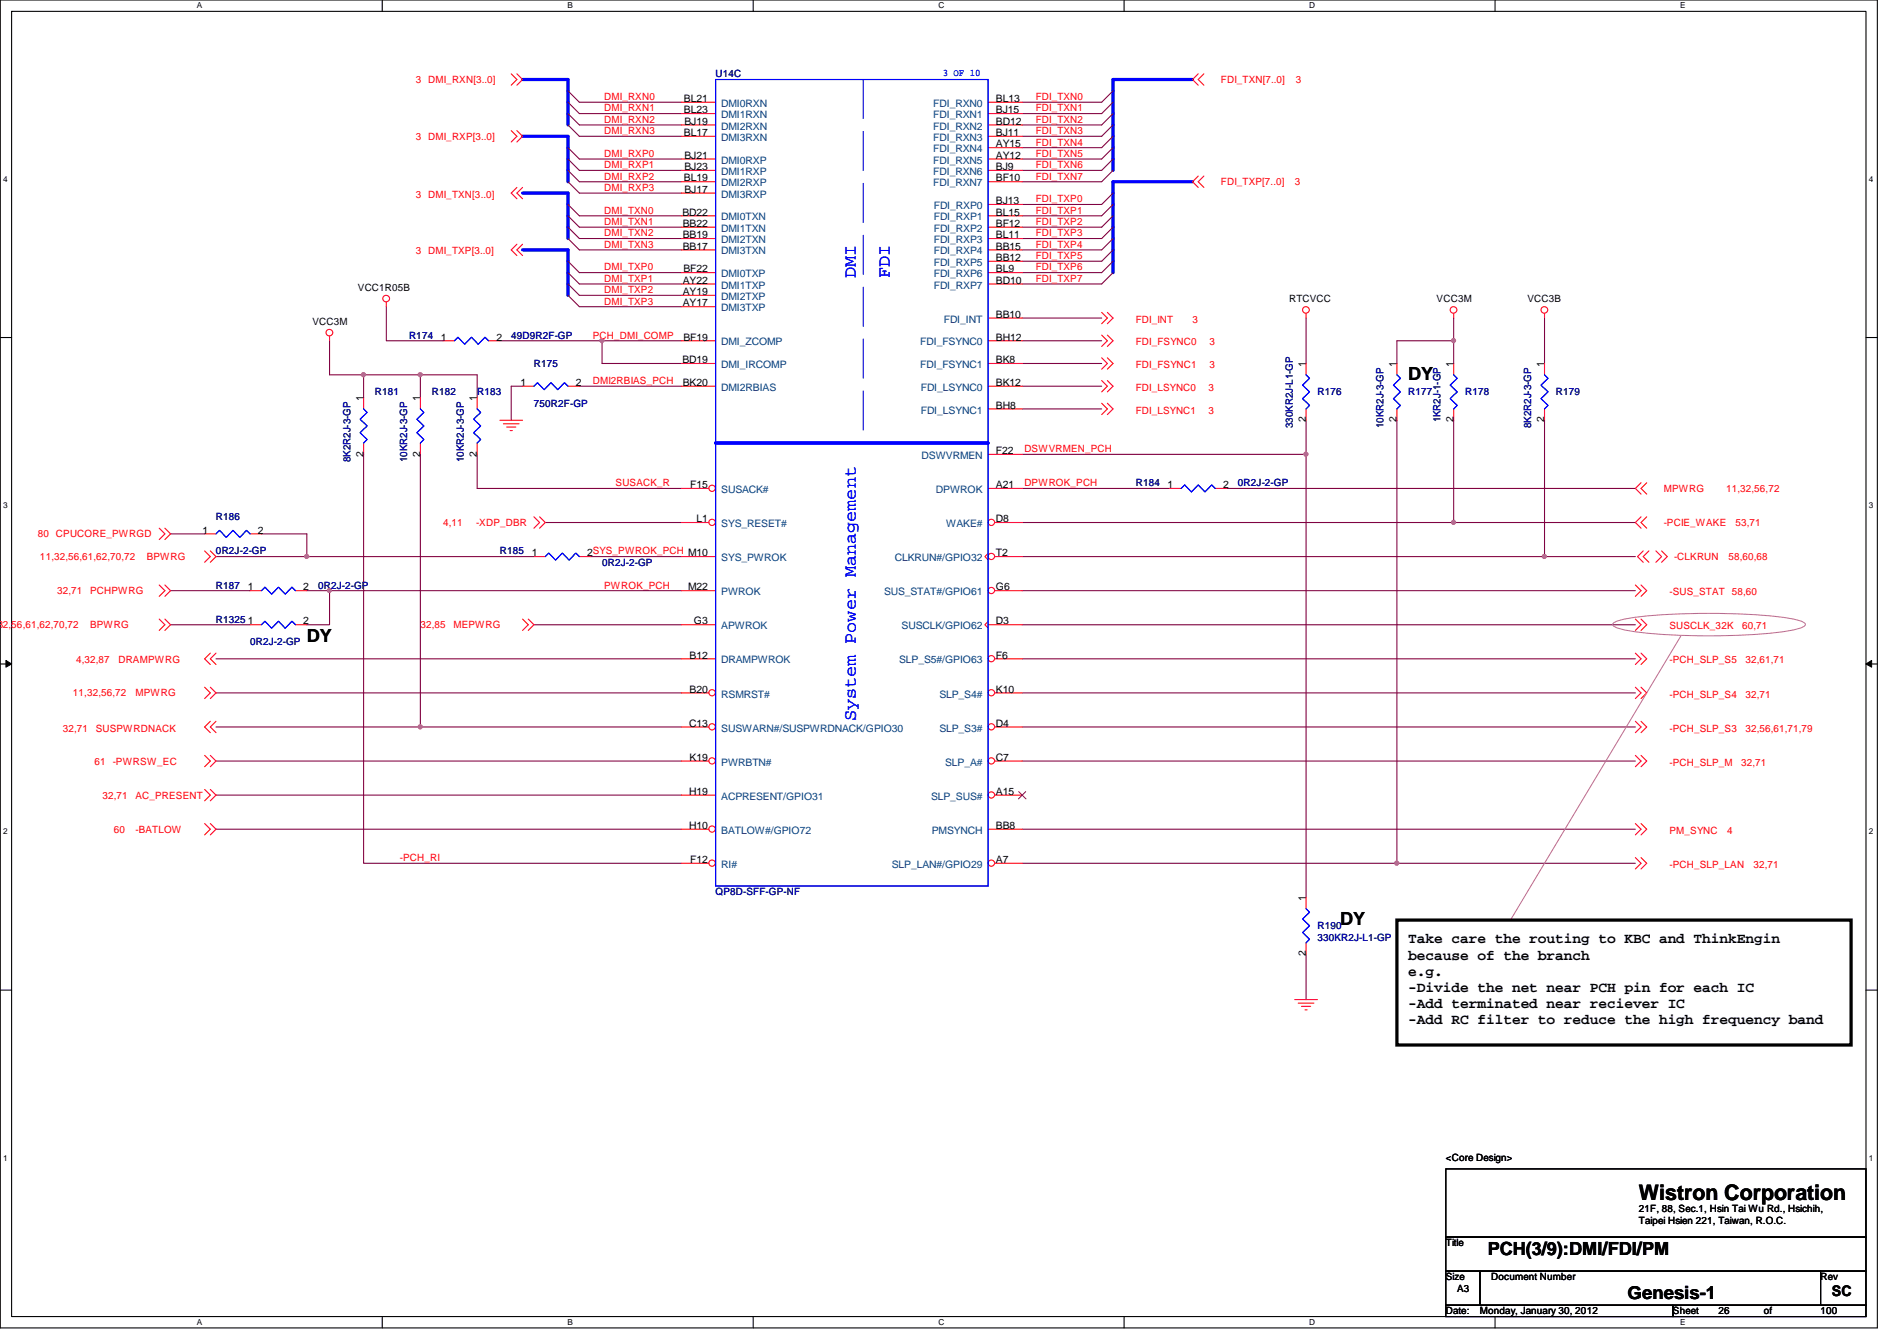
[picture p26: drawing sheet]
<svg xmlns="http://www.w3.org/2000/svg" width="297mm" height="210mm" viewBox="0 0 297 210" stroke-linecap="round" stroke-linejoin="round" font-family="sans-serif">
<defs><g id="words">
<text font-size="3.3" x="256.6" y="187.9">Wistron Corporation</text>
<g font-size="2.8" fill="#00f">
<text x="134" y="43.6" transform="rotate(-90 134 43.6)">DMI</text>
<text x="139.4" y="43.6" transform="rotate(-90 139.4 43.6)">FDI</text>
<text x="134" y="112.9" transform="rotate(-90 134 112.9)">System Power Management</text>
</g>
<g font-size="2.8">
<text x="220.5" y="59.5">DY</text>
<text x="48" y="100.4">DY</text>
<text x="209.8" y="144.9">DY</text>
<text x="233" y="196.4">PCH(3/9):DMI/FDI/PM</text>
<text x="254.8" y="203.4">Genesis-1</text>
</g>
<g font-size="2.3">
<text x="220.5" y="147.7">Take care the routing to KBC and ThinkEngin</text>
<text x="220.5" y="150.2">because of the branch</text>
<text x="220.5" y="152.7">e.g.</text>
<text x="220.5" y="155.3">-Divide the net near PCH pin for each IC</text>
<text x="220.5" y="157.8">-Add terminated near reciever IC</text>
<text x="220.5" y="160.4">-Add RC filter to reduce the high frequency band</text>
<text x="286.8" y="202.9">SC</text>
</g>
<text font-size="1.6" fill="#00f" x="147.6" y="11.9">3 OF 10</text>
<g font-size="1.6" fill="#f00">
<text x="65.1" y="13">3 DMI_RXN[3..0]</text>
<text x="94.6" y="15.7">DMI_RXN0</text>
<text x="94.6" y="17.4">DMI_RXN1</text>
<text x="162.2" y="15.7">FDI_TXN0</text>
<text x="162.2" y="17.4">FDI_TXN1</text>
<text x="191.2" y="13">FDI_TXN[7..0]</text>
<text x="202.9" y="13">3</text>
<text x="65.1" y="21.9">3 DMI_RXP[3..0]</text>
<text x="94.6" y="19.2">DMI_RXN2</text>
<text x="94.6" y="21">DMI_RXN3</text>
<text x="162.2" y="19.2">FDI_TXN2</text>
<text x="162.2" y="21">FDI_TXN3</text>
<text x="162.2" y="22.8">FDI_TXN4</text>
<text x="94.6" y="24.6">DMI_RXP0</text>
<text x="94.6" y="26.3">DMI_RXP1</text>
<text x="94.6" y="28.1">DMI_RXP2</text>
<text x="94.6" y="29.9">DMI_RXP3</text>
<text x="162.2" y="24.6">FDI_TXN5</text>
<text x="162.2" y="26.3">FDI_TXN6</text>
<text x="162.2" y="28.1">FDI_TXN7</text>
<text x="191.2" y="29">FDI_TXP[7..0]</text>
<text x="202.7" y="29">3</text>
<text x="65.1" y="30.9">3 DMI_TXN[3..0]</text>
<text x="94.6" y="33.4">DMI_TXN0</text>
<text x="94.6" y="35.2">DMI_TXN1</text>
<text x="162.2" y="31.7">FDI_TXP0</text>
<text x="162.2" y="33.4">FDI_TXP1</text>
<text x="162.2" y="35.2">FDI_TXP2</text>
<text x="65.1" y="39.8">3 DMI_TXP[3..0]</text>
<text x="94.6" y="37">DMI_TXN2</text>
<text x="94.6" y="38.8">DMI_TXN3</text>
<text x="162.2" y="37">FDI_TXP3</text>
<text x="162.2" y="38.8">FDI_TXP4</text>
<text x="162.2" y="40.6">FDI_TXP5</text>
<text x="94.6" y="42.3">DMI_TXP0</text>
<text x="94.6" y="44.1">DMI_TXP1</text>
<text x="94.6" y="45.9">DMI_TXP2</text>
<text x="94.6" y="47.7">DMI_TXP3</text>
<text x="162.2" y="42.3">FDI_TXP6</text>
<text x="162.2" y="44.1">FDI_TXP7</text>
<text x="92.8" y="53">PCH_DMI_COMP</text>
<text x="177.8" y="50.5">FDI_INT</text>
<text x="186.7" y="50.5">3</text>
<text x="177.8" y="54.1">FDI_FSYNC0</text>
<text x="177.8" y="57.6">FDI_FSYNC1</text>
<text x="189.4" y="54.1">3</text>
<text x="189.4" y="57.6">3</text>
<text x="92.8" y="60.1">DMI2RBIAS_PCH</text>
<text x="177.8" y="61.2">FDI_LSYNC0</text>
<text x="177.8" y="64.7">FDI_LSYNC1</text>
<text x="189.2" y="61.2">3</text>
<text x="189.2" y="64.7">3</text>
<text x="160.4" y="70.8">DSWVRMEN_PCH</text>
<text x="96.4" y="76.1">SUSACK_R</text>
<text x="160.4" y="76.1">DPWROK_PCH</text>
<text x="260.5" y="77">MPWRG</text>
<text x="270.3" y="77">11,32,56,72</text>
<text x="69.4" y="82.3">4,11</text>
<text x="74.5" y="82.3">-XDP_DBR</text>
<text x="260.5" y="82.3">-PCIE_WAKE</text>
<text x="271.7" y="82.3">53,71</text>
<text x="5.9" y="84.1">80 CPUCORE_PWRGD</text>
<text x="6.3" y="87.7">11,32,56,61,62,70,72</text>
<text x="23" y="87.7">BPWRG</text>
<text x="262.1" y="87.7">-CLKRUN</text>
<text x="270.6" y="87.7">58,60,68</text>
<text x="8.9" y="93">32,71</text>
<text x="14.1" y="93">PCHPWRG</text>
<text x="94.6" y="92.1">PWROK_PCH</text>
<text x="261.4" y="93.2">-SUS_STAT 58,60</text>
<text x="-.9" y="98.3">,32,56,61,62,70,72</text>
<text x="14.1" y="98.3">BPWRG</text>
<text x="65.8" y="98.3">32,85</text>
<text x="71" y="98.3">MEPWRG</text>
<text x="261.4" y="98.5">SUSCLK_32K</text>
<text x="272.8" y="98.5">60,71</text>
<text x="11.9" y="103.8">4,32,87</text>
<text x="18.5" y="103.8">DRAMPWRG</text>
<text x="261.4" y="103.8">-PCH_SLP_S5</text>
<text x="273.3" y="103.8">32,61,71</text>
<text x="11.4" y="109">11,32,56,72</text>
<text x="21.2" y="109">MPWRG</text>
<text x="261.4" y="109.2">-PCH_SLP_S4</text>
<text x="273.3" y="109.2">32,71</text>
<text x="9.8" y="114.5">32,71</text>
<text x="14.8" y="119.7">61 -PWRSW_EC</text>
<text x="15" y="114.5">SUSPWRDNACK</text>
<text x="261.4" y="114.5">-PCH_SLP_S3</text>
<text x="261.4" y="119.8">-PCH_SLP_M</text>
<text x="272.6" y="119.8">32,71</text>
<text x="273.3" y="114.5">32,56,61,71,79</text>
<text x="16" y="125">32,71</text>
<text x="21.2" y="125">AC_PRESENT</text>
<text x="17.8" y="130.3">60</text>
<text x="21.2" y="130.3">-BATLOW</text>
<text x="261.4" y="130.5">PM_SYNC</text>
<text x="270.5" y="130.5">4</text>
<text x="62.6" y="134.8">-PCH_RI</text>
<text x="261.4" y="135.8">-PCH_SLP_LAN</text>
<text x="274.6" y="135.8">32,71</text>
</g>
<g font-size="1.6">
<text x="107.1" y="16">BL21</text>
<text x="107.1" y="17.7">BL23</text>
<text x="156" y="16">BL13</text>
<text x="156" y="17.7">BJ15</text>
<text x="107.1" y="21.3">BL17</text>
<text x="107.2" y="19.5">BJ19</text>
<text x="156" y="19.5">BD12</text>
<text x="156" y="21.3">BJ11</text>
<text x="156" y="23.1">AY15</text>
<text x="107.1" y="28.4">BL19</text>
<text x="107.2" y="24.8">BJ21</text>
<text x="107.2" y="26.6">BJ23</text>
<text x="156" y="24.8">AY12</text>
<text x="156" y="26.6">BJ9</text>
<text x="156" y="28.4">BF10</text>
<text x="106.8" y="33.7">BD22</text>
<text x="106.9" y="35.5">BB22</text>
<text x="107.2" y="30.2">BJ17</text>
<text x="156" y="32">BJ13</text>
<text x="156" y="33.7">BL15</text>
<text x="156" y="35.5">BF12</text>
<text x="106.9" y="37.3">BB19</text>
<text x="106.9" y="39.1">BB17</text>
<text x="156" y="37.3">BL11</text>
<text x="156" y="39.1">BB15</text>
<text x="156" y="40.9">BB12</text>
<text x="56" y="45.6">VCC1R05B</text>
<text x="106.9" y="44.4">AY22</text>
<text x="106.9" y="46.2">AY19</text>
<text x="106.9" y="48">AY17</text>
<text x="107" y="42.6">BF22</text>
<text x="156" y="42.6">BL9</text>
<text x="156" y="44.4">BD10</text>
<text x="201.8" y="47.3">RTCVCC</text>
<text x="225" y="47.3">VCC3M</text>
<text x="239.2" y="47.3">VCC3B</text>
<text x="48.9" y="50.9">VCC3M</text>
<text x="69" y="53.3">1</text>
<text x="77.7" y="53.3">2</text>
<text x="107" y="53.3">BF19</text>
<text x="156" y="49.7">BB10</text>
<text x="156" y="53.3">BH12</text>
<text x="106.8" y="56.9">BD19</text>
<text x="156" y="56.9">BK8</text>
<text x="204.5" y="57.4" transform="rotate(-90 204.5 57.4)">1</text>
<text x="218.7" y="57.4" transform="rotate(-90 218.7 57.4)">1</text>
<text x="227.6" y="57.4" transform="rotate(-90 227.6 57.4)">1</text>
<text x="241.8" y="57.4" transform="rotate(-90 241.8 57.4)">1</text>
<text x="56.9" y="62.8" transform="rotate(-90 56.9 62.8)">1</text>
<text x="65.8" y="62.8" transform="rotate(-90 65.8 62.8)">1</text>
<text x="74.7" y="62.8" transform="rotate(-90 74.7 62.8)">1</text>
<text x="81.5" y="60.4">1</text>
<text x="90.2" y="60.4">2</text>
<text x="106.9" y="60.4">BK20</text>
<text x="156" y="60.4">BK12</text>
<text x="156" y="64">BH8</text>
<text x="56.9" y="71.5" transform="rotate(-90 56.9 71.5)">2</text>
<text x="65.8" y="71.5" transform="rotate(-90 65.8 71.5)">2</text>
<text x="74.7" y="71.5" transform="rotate(-90 74.7 71.5)">2</text>
<text x="156" y="71.1">F22</text>
<text x="204.5" y="66.1" transform="rotate(-90 204.5 66.1)">2</text>
<text x="218.7" y="66.1" transform="rotate(-90 218.7 66.1)">2</text>
<text x="227.6" y="66.1" transform="rotate(-90 227.6 66.1)">2</text>
<text x="241.8" y="66.1" transform="rotate(-90 241.8 66.1)">2</text>
<text x="108.1" y="76.4">F15</text>
<text x="156" y="76.4">A21</text>
<text x="182.8" y="76.4">1</text>
<text x="191.5" y="76.4">2</text>
<text x="31.7" y="83.5">1</text>
<text x="40.4" y="83.5">2</text>
<text x="109" y="81.7">L1</text>
<text x="156" y="81.7">D8</text>
<text x="83.3" y="87.1">1</text>
<text x="91.9" y="87.1">2SYS_PWROK_PCH M10</text>
<text x="156" y="87.1">T2</text>
<text x="38.8" y="92.4">1</text>
<text x="47.5" y="92.4">2</text>
<text x="107.7" y="92.4">M22</text>
<text x="156" y="92.4">G6</text>
<text x="38.8" y="97.7">1</text>
<text x="47.5" y="97.7">2</text>
<text x="108.7" y="97.7">G3</text>
<text x="156" y="97.7">D3</text>
<text x="108" y="103.1">B12</text>
<text x="156" y="103.1">F6</text>
<text x="107.9" y="113.7">C13</text>
<text x="108" y="108.4">B20</text>
<text x="156" y="113.7">D4</text>
<text x="156" y="108.4">K10</text>
<text x="108" y="119.1">K19</text>
<text x="156" y="119.1">C7</text>
<text x="107.9" y="124.4">H19</text>
<text x="156" y="124.4">A15</text>
<text x="107.9" y="129.8">H10</text>
<text x="156" y="129.8">BB8</text>
<text x="108.1" y="135.1">F12</text>
<text x="156" y="135.1">A7</text>
<text x="204.5" y="141" transform="rotate(-90 204.5 141)">1</text>
<text x="204.5" y="149.7" transform="rotate(-90 204.5 149.7)">2</text>
<text x="226.4" y="181.7">&lt;Core Design&gt;</text>
<text x="256.6" y="189.7">21F, 88, Sec.1, Hsin Tai Wu Rd., Hsichih,</text>
<text x="256.6" y="191.6">Taipei Hsien 221, Taiwan, R.O.C.</text>
<text x="226.4" y="195.1">Title</text>
<text x="226.4" y="200.4">Size</text>
<text x="228.2" y="202.2">A3</text>
<text x="233.5" y="200.4">Document Number</text>
<text x="285.1" y="200.4">Rev</text>
<text x="226.4" y="205.7">Date:</text>
<text x="231.7" y="205.7">Monday, January 30, 2012</text>
<text x="262" y="205.7">Sheet</text>
<text x="269.1" y="205.7">26</text>
<text x="276.2" y="205.7">of</text>
<text x="285.1" y="205.7">100</text>
</g>
<g font-size="1.6" fill="#000080">
<text x="112.1" y="12.1">U14C</text>
<text x="64" y="53">R174</text>
<text x="80" y="53">49D9R2F-GP</text>
<text x="83.6" y="57.4">R175</text>
<text x="58.7" y="61.9">R181</text>
<text x="67.6" y="61.9">R182</text>
<text x="74.7" y="61.9">R183</text>
<text x="83.6" y="63.7">750R2F-GP</text>
<text x="206.3" y="61.9">R176</text>
<text x="220.5" y="61.9">R177</text>
<text x="229.4" y="61.9">R178</text>
<text x="243.6" y="61.9">R179</text>
<text x="202.4" y="67" transform="rotate(-90 202.4 67)">330KR2J-L1-GP</text>
<text x="216.7" y="67" transform="rotate(-90 216.7 67)">10KR2J-3-GP</text>
<text x="225.5" y="66.1" transform="rotate(-90 225.5 66.1)">1KR2J-1-GP</text>
<text x="239.8" y="67" transform="rotate(-90 239.8 67)">8K2R2J-3-GP</text>
<text x="54.9" y="72.3" transform="rotate(-90 54.9 72.3)">8K2R2J-3-GP</text>
<text x="63.8" y="72.3" transform="rotate(-90 63.8 72.3)">10KR2J-3-GP</text>
<text x="72.6" y="72.3" transform="rotate(-90 72.6 72.3)">10KR2J-3-GP</text>
<text x="177.8" y="76.1">R184</text>
<text x="193.8" y="76.1">0R2J-2-GP</text>
<text x="33.8" y="81.4">R186</text>
<text x="33.8" y="86.8">0R2J-2-GP</text>
<text x="78.3" y="86.8">R185</text>
<text x="94.3" y="88.6">0R2J-2-GP</text>
<text x="33.8" y="92.1">R187</text>
<text x="49.8" y="92.1">0R2J-2-GP</text>
<text x="33.8" y="97.5">R1325</text>
<text x="39.2" y="101">0R2J-2-GP</text>
<text x="112.1" y="140.1">QP8D-SFF-GP-NF</text>
<text x="206.3" y="145.5">R190</text>
<text x="206.3" y="147.2">330KR2J-L1-GP</text>
</g>
<g font-size="1.6" fill="#004080">
<text x="112.9" y="16.7">DMI0RXN</text>
<text x="146.1" y="16.7">FDI_RXN0</text>
<text x="112.9" y="18.5">DMI1RXN</text>
<text x="112.9" y="20.3">DMI2RXN</text>
<text x="112.9" y="22.1">DMI3RXN</text>
<text x="146.1" y="18.5">FDI_RXN1</text>
<text x="146.1" y="20.3">FDI_RXN2</text>
<text x="146.1" y="22.1">FDI_RXN3</text>
<text x="146.1" y="23.8">FDI_RXN4</text>
<text x="112.9" y="25.6">DMI0RXP</text>
<text x="112.9" y="27.4">DMI1RXP</text>
<text x="112.9" y="29.2">DMI2RXP</text>
<text x="146.1" y="25.6">FDI_RXN5</text>
<text x="146.1" y="27.4">FDI_RXN6</text>
<text x="146.1" y="29.2">FDI_RXN7</text>
<text x="112.9" y="30.9">DMI3RXP</text>
<text x="112.9" y="34.5">DMI0TXN</text>
<text x="146.2" y="32.7">FDI_RXP0</text>
<text x="146.2" y="34.5">FDI_RXP1</text>
<text x="112.9" y="36.3">DMI1TXN</text>
<text x="112.9" y="38.1">DMI2TXN</text>
<text x="112.9" y="39.8">DMI3TXN</text>
<text x="146.2" y="36.3">FDI_RXP2</text>
<text x="146.2" y="38.1">FDI_RXP3</text>
<text x="146.2" y="39.8">FDI_RXP4</text>
<text x="146.2" y="41.6">FDI_RXP5</text>
<text x="112.9" y="43.4">DMI0TXP</text>
<text x="112.9" y="45.2">DMI1TXP</text>
<text x="112.9" y="46.9">DMI2TXP</text>
<text x="146.2" y="43.4">FDI_RXP6</text>
<text x="146.2" y="45.2">FDI_RXP7</text>
<text x="112.9" y="48.7">DMI3TXP</text>
<text x="147.8" y="50.5">FDI_INT</text>
<text x="112.9" y="54.1">DMI_ZCOMP</text>
<text x="112.9" y="57.6">DMI_IRCOMP</text>
<text x="144.1" y="54.1">FDI_FSYNC0</text>
<text x="144.1" y="57.6">FDI_FSYNC1</text>
<text x="112.9" y="61.2">DMI2RBIAS</text>
<text x="144.2" y="61.2">FDI_LSYNC0</text>
<text x="144.2" y="64.7">FDI_LSYNC1</text>
<text x="144.3" y="71.8">DSWVRMEN</text>
<text x="112.9" y="77.2">SUSACK#</text>
<text x="146.6" y="77.2">DPWROK</text>
<text x="112.9" y="82.5">SYS_RESET#</text>
<text x="148.2" y="82.5">WAKE#</text>
<text x="112.9" y="87.8">SYS_PWROK</text>
<text x="140.1" y="87.8">CLKRUN#/GPIO32</text>
<text x="112.9" y="93.2">PWROK</text>
<text x="138.4" y="93.2">SUS_STAT#/GPIO61</text>
<text x="112.9" y="98.5">APWROK</text>
<text x="141.2" y="98.5">SUSCLK/GPIO62</text>
<text x="112.9" y="103.8">DRAMPWROK</text>
<text x="140.8" y="103.8">SLP_S5#/GPIO63</text>
<text x="112.9" y="109.2">RSMRST#</text>
<text x="147.1" y="109.2">SLP_S4#</text>
<text x="112.9" y="119.8">PWRBTN#</text>
<text x="112.9" y="114.5">SUSWARN#/SUSPWRDNACK/GPIO30</text>
<text x="147.1" y="114.5">SLP_S3#</text>
<text x="148" y="119.8">SLP_A#</text>
<text x="112.9" y="125.2">ACPRESENT/GPIO31</text>
<text x="145.8" y="125.2">SLP_SUS#</text>
<text x="112.9" y="130.5">BATLOW#/GPIO72</text>
<text x="145.9" y="130.5">PMSYNCH</text>
<text x="112.9" y="135.8">RI#</text>
<text x="139.7" y="135.8">SLP_LAN#/GPIO29</text>
</g>
<g font-size="1.3">
<text x="30.8" y="1.3">A</text>
<text x="88.9" y="1.3">B</text>
<text x="146.9" y="1.3">C</text>
<text x="205" y="1.3">D</text>
<text x="263.1" y="1.3">E</text>
<text x=".5" y="28.4">4</text>
<text x="292.6" y="28.4">4</text>
<text x=".5" y="79.5">3</text>
<text x="292.6" y="79.5">3</text>
<text x=".5" y="130.6">2</text>
<text x="292.6" y="130.6">2</text>
<text x=".5" y="181.7">1</text>
<text x="292.6" y="181.7">1</text>
<text x="30.8" y="207.4">A</text>
<text x="88.9" y="207.4">B</text>
<text x="146.9" y="207.4">C</text>
<text x="205" y="207.4">D</text>
<text x="263.1" y="207.4">E</text>
</g>
</g></defs>
<path d="M0 0h294v207.9h-294zM1.8 1.8h290.4v204.3h-290.4z" fill="none" stroke="#000" stroke-width=".17"/>
<g fill="#fff">
<path d="M30.8 .2h.8v1.4h-.8z"/>
<path d="M30.8 206.2h.8v1.4h-.8z"/>
</g>
<path d="M59.9 0v1.8M59.9 206.1v1.8" fill="none" stroke="#000" stroke-width=".17"/>
<g fill="#fff">
<path d="M88.9 .2h.8v1.4h-.8z"/>
<path d="M88.9 206.2h.8v1.4h-.8z"/>
</g>
<path d="M117.9 0v1.8M117.9 206.1v1.8" fill="none" stroke="#000" stroke-width=".17"/>
<g fill="#fff">
<path d="M146.9 .2h.9v1.4h-.9z"/>
<path d="M146.9 206.2h.9v1.4h-.9z"/>
</g>
<path d="M176 0v1.8M176 206.1v1.8" fill="none" stroke="#000" stroke-width=".17"/>
<g fill="#fff">
<path d="M205 .2h.9v1.4h-.9z"/>
<path d="M205 206.2h.9v1.4h-.9z"/>
</g>
<path d="M234.1 0v1.8M234.1 206.1v1.8" fill="none" stroke="#000" stroke-width=".17"/>
<g fill="#fff">
<path d="M263.1 .2h.8v1.4h-.8z"/>
<path d="M263.1 206.2h.8v1.4h-.8z"/>
<path d="M.5 27.3h.7v1.4h-.7z"/>
<path d="M292.6 27.3h.7v1.4h-.7z"/>
<path d="M.5 78.4h.7v1.4h-.7z"/>
<path d="M292.6 78.4h.7v1.4h-.7z"/>
</g>
<path d="M0 52.8h1.8M292.2 52.8h1.8" fill="none" stroke="#000" stroke-width=".17"/>
<g fill="#fff">
<path d="M.5 129.5h.7v1.4h-.7z"/>
<path d="M292.6 129.5h.7v1.4h-.7z"/>
</g>
<path d="M0 103.9h1.8M292.2 103.9h1.8" fill="none" stroke="#000" stroke-width=".17"/>
<path d="M.9 103.4l.9 .5-.9 .5zM292.2 103.9l.9-.5v1z" fill="#000"/>
<path d="M.9 103.4l.9 .5-.9 .5zM292.2 103.9l.9-.5v1z" fill="none" stroke="#000" stroke-width=".16"/>
<g fill="#fff">
<path d="M.5 180.5h.7v1.4h-.7z"/>
<path d="M292.6 180.5h.7v1.4h-.7z"/>
</g>
<path d="M0 155h1.8M292.2 155h1.8" fill="none" stroke="#000" stroke-width=".17"/>
<g fill="none" stroke="#800040" stroke-width=".17">
<path d="M90.7 16h16M90.7 17.8h16M90.7 19.6h16M90.7 21.3h16M90.7 24.9h16M90.7 26.7h16M90.7 28.4h16M90.7 30.2h16M90.7 42.7h16M90.7 44.4h16M90.7 46.2h16M90.7 48h16"/>
<path d="M94.3 56.9h12.4M94.3 53.3h12.4M160.1 108.5h96M160.1 113.8h96"/>
</g>
<path d="M81.8 12.4h7.1M88.9 17.8v1.8M81.8 39.1h7.1M81.8 21.3h7.1M88.9 26.7v1.7M88.9 44.4v1.8" fill="none" stroke="#00f" stroke-width=".51"/>
<circle cx="94.2" cy="53.3" r=".32" fill="#f0f"/>
<circle cx="94.2" cy="53.3" r=".32" fill="none" stroke="#f0f" stroke-width=".17"/>
<g fill="none" stroke="#800040" stroke-width=".17">
<path d="M90.7 33.8h16M90.7 35.6h16M90.7 37.3h16M90.7 39.1h16M60.5 48v5.3h8.9M83.6 97.8h23.1M85.4 81.8h21.3M227.6 81.8h28.5M33.8 103.1h72.9M33.8 108.5h72.9M33.8 119.1h72.9M33.8 129.8h72.9"/>
<path d="M160.1 129.8h96M218.7 135.1h37.4"/>
</g>
<circle cx="227.6" cy="81.8" r=".32" fill="#f0f"/>
<circle cx="227.6" cy="81.8" r=".32" fill="none" stroke="#f0f" stroke-width=".17"/>
<path d="M81.8 30.2h7.1M88.9 35.6v1.7" fill="none" stroke="#00f" stroke-width=".51"/>
<g fill="none" stroke="#800040" stroke-width=".17">
<path d="M160.1 16h12.4M160.1 17.8h12.4M160.1 19.6h12.4M160.1 21.3h12.4M160.1 23.1h12.4M160.1 24.9h12.4M160.1 26.7h12.4M160.1 28.4h12.4M160.1 32h12.4M160.1 33.8h12.4M160.1 35.6h12.4M160.1 37.3h12.4"/>
<path d="M160.1 39.1h12.4M94.3 53.3v3.6M160.1 40.9h12.4M160.1 42.7h12.4M160.1 44.4h12.4M160.1 49.8h12.4M218.7 53.3v3.6M227.6 53.3v3.6M160.1 60.5h12.4M160.1 64h12.4M160.1 92.5h96"/>
</g>
<circle cx="227.6" cy="53.3" r=".32" fill="#f0f"/>
<circle cx="227.6" cy="53.3" r=".32" fill="none" stroke="#f0f" stroke-width=".17"/>
<path d="M78.3 53.3h16M160.1 56.9h12.4M160.1 53.3h12.4M227.6 49.8v3.5h-8.9M241.8 49.8v7.1M92.5 87.1h14.2M160.1 97.8h96M241.8 87.1h14.3M160.1 103.1h96" fill="none" stroke="#800040" stroke-width=".17"/>
<path d="M88.9 14.2v1.8M174.3 12.4h12.4M174.3 17.8v1.8M88.9 32v1.8M88.9 23.1v1.8M174.3 28.4h12.4M174.3 24.9v1.8M174.3 21.3v1.8M174.3 30.2v1.8M174.3 35.6v1.7M88.9 40.9v1.8M174.3 40.9v1.8" fill="none" stroke="#00f" stroke-width=".51"/>
<circle cx="241.8" cy="87.1" r=".32" fill="#f0f"/>
<circle cx="241.8" cy="87.1" r=".32" fill="none" stroke="#f0f" stroke-width=".17"/>
<path d="M81.8 60.5h-1.8v5.3M90.7 60.5h16M48 87.1h35.6" fill="none" stroke="#800040" stroke-width=".17"/>
<circle cx="48" cy="87.1" r=".32" fill="#f0f"/>
<circle cx="48" cy="87.1" r=".32" fill="none" stroke="#f0f" stroke-width=".17"/>
<path d="M65.8 58.7h8.9" fill="none" stroke="#800040" stroke-width=".17"/>
<circle cx="65.8" cy="58.6" r=".32" fill="#f0f"/>
<circle cx="65.8" cy="58.6" r=".32" fill="none" stroke="#f0f" stroke-width=".17"/>
<path d="M51.6 53.3v5.4M51.6 92.5h55.1M65.8 113.8h40.9" fill="none" stroke="#800040" stroke-width=".17"/>
<circle cx="51.6" cy="92.4" r=".32" fill="#f0f"/>
<circle cx="51.6" cy="92.4" r=".32" fill="none" stroke="#f0f" stroke-width=".17"/>
<path d="M218.7 65.8v69.3M227.6 65.8v16h-67.5M241.8 65.8v21.3h-81.7" fill="none" stroke="#800040" stroke-width=".17"/>
<circle cx="218.7" cy="135.1" r=".32" fill="#f0f"/>
<circle cx="218.7" cy="135.1" r=".32" fill="none" stroke="#f0f" stroke-width=".17"/>
<path d="M204.5 49.8v7.1M160.1 71.1h44.4M160.1 76.5h23.1M192.1 76.5h64M204.5 65.8v5.3M204.5 71.1v69.4M160.1 135.1h58.6" fill="none" stroke="#800040" stroke-width=".17"/>
<circle cx="204.5" cy="71.1" r=".32" fill="#f0f"/>
<circle cx="204.5" cy="71.1" r=".32" fill="none" stroke="#f0f" stroke-width=".17"/>
<path d="M74.7 58.7v3.5M56.9 71.1v64h49.8M65.8 71.1v42.7h-32M74.7 71.1v5.4h32M26.7 92.5h12.5M26.7 83.6h5.3M40.9 83.6h7.1v3.5h-14.2M160.1 119.1h96M33.8 124.5h72.9M204.5 149.4v7.1" fill="none" stroke="#800040" stroke-width=".17"/>
<circle cx="65.8" cy="113.8" r=".32" fill="#f0f"/>
<circle cx="65.8" cy="113.8" r=".32" fill="none" stroke="#f0f" stroke-width=".17"/>
<path d="M51.6 58.7h5.3M56.9 58.7h8.9v3.5M56.9 58.7v3.5" fill="none" stroke="#800040" stroke-width=".17"/>
<circle cx="56.9" cy="58.6" r=".32" fill="#f0f"/>
<g fill="none" stroke="#f0f" stroke-width=".17">
<path d="M252.6 97.5a12.4 12.4 0 0 1 5-1.1 108 108 0 0 1 22.4 .3 6.3 6.3 0 0 1 2.6 .8l.1 .2a2.2 2.2 0 0 1-1.8 .9 96.6 96.6 0 0 1-23.3 .5l-2.4-.3a6.2 6.2 0 0 1-2.6-.8l-.1-.3zM263.2 99.6l-26.7 44.4"/>
<circle cx="56.9" cy="58.6" r=".32"/>
</g>
<g fill="none" stroke="#800040" stroke-width=".17">
<path d="M88.9 14.2l1.8 1.8M88.9 16l1.8 1.8M88.9 17.8l1.8 1.8M88.9 19.6l1.8 1.7M174.3 14.2l-1.8 1.8M174.3 16l-1.8 1.8M174.3 17.8l-1.8 1.8M174.3 19.6l-1.8 1.7M88.9 32l1.8 1.8M88.9 33.8l1.8 1.8M88.9 35.6l1.8 1.7M88.9 37.3l1.8 1.8"/>
<path d="M88.9 23.1l1.8 1.8M88.9 24.9l1.8 1.8M88.9 26.7l1.8 1.7M88.9 28.4l1.8 1.8M174.3 21.3l-1.8 1.8M174.3 23.1l-1.8 1.8M174.3 24.9l-1.8 1.8M174.3 26.7l-1.8 1.7M174.3 30.2l-1.8 1.8M174.3 32l-1.8 1.8M174.3 33.8l-1.8 1.8M174.3 35.6l-1.8 1.7"/>
<path d="M174.3 37.3l-1.8 1.8M174.3 39.1l-1.8 1.8M88.9 40.9l1.8 1.8M88.9 42.7l1.8 1.7M88.9 44.4l1.8 1.8M88.9 46.2l1.8 1.8M174.3 40.9l-1.8 1.8M174.3 42.7l-1.8 1.7M26.7 97.8h12.5M48 92.5h3.6v5.3h-3.6"/>
</g>
<g fill="none" stroke="#00f" stroke-width=".51">
<path d="M88.9 12.4v1.8M88.9 16v1.8M174.3 12.4v5.4M174.3 19.6v1.7M88.9 30.2v1.8M88.9 33.8v1.8M88.9 39.1v1.8M88.9 21.3v1.8M88.9 24.9v1.8M174.3 23.1v1.8M174.3 28.4v1.8M174.3 32v3.6"/>
<path d="M174.3 37.3v3.6M88.9 42.7v1.7"/>
</g>
<g fill="none" stroke="#f00" stroke-width=".17">
<path d="M80 11.6l.9 .8-.9 .9M80.9 11.6l.9 .8-.9 .9M106.7 16h5.4M106.7 17.8h5.4M106.7 19.6h5.4M154.7 16h5.4M154.7 17.8h5.4M154.7 19.6h5.4M187.6 11.6l-.9 .8 .9 .9M188.5 11.6l-.9 .8 .9 .9M80 20.4l.9 .9-.9 .9M80.9 20.4l.9 .9-.9 .9"/>
<path d="M80.9 29.3l-.9 .9 .9 .9M80.9 38.2l-.9 .9 .9 .9M81.8 29.3l-.9 .9 .9 .9M81.8 38.2l-.9 .9 .9 .9M106.7 21.3h5.4M106.7 24.9h5.4M106.7 26.7h5.4M106.7 28.4h5.4M106.7 30.2h5.4M106.7 33.8h5.4M106.7 35.6h5.4M106.7 37.3h5.4"/>
<path d="M106.7 39.1h5.4M154.7 21.3h5.4M154.7 24.9h5.4M154.7 26.7h5.4M154.7 28.4h5.4M154.7 33.8h5.4M154.7 35.6h5.4M154.7 37.3h5.4M154.7 39.1h5.4M154.7 23.1h5.4M154.7 32h5.4M187.6 27.6l-.9 .8 .9 .9"/>
<path d="M188.5 27.6l-.9 .8 .9 .9M51.6 52.6v.7M60.5 47.3v.7M106.7 42.7h5.4M106.7 44.4h5.4M106.7 46.2h5.4M106.7 48h5.4M106.7 53.3h5.4M106.7 56.9h5.4M154.7 42.7h5.4M154.7 44.4h5.4M154.7 53.3h5.4"/>
<path d="M154.7 56.9h5.4M154.7 40.9h5.4M154.7 49.8h5.4M172.5 48.9l.9 .9-.9 .9M172.5 52.5l.9 .8-.9 .9M172.5 56l.9 .9-.9 .9M172.5 59.6l.9 .9-.9 .8M173.4 48.9l.9 .9-.9 .9M173.4 52.5l.9 .8-.9 .9M173.4 56l.9 .9-.9 .9M173.4 59.6l.9 .9-.9 .8M204.5 49.1v.7"/>
<path d="M204.5 56.9v1.8M218.7 56.9v1.8M227.6 49.1v.7M227.6 56.9v1.8M241.8 49.1v.7M78.3 65.8h3.5M78.8 66.3h2.5M79.3 66.8h1.5M79.9 67.4h.3M81.8 60.5h1.8M88.9 60.5h1.8M154.7 60.5h5.4"/>
<path d="M154.7 64h5.4M172.5 63.1l.9 .9-.9 .9M173.4 63.1l.9 .9-.9 .9M183.2 76.5h1.8M190.3 76.5h1.8M204.5 64v1.8M218.7 64v1.8M227.6 64v1.8M257 75.6l-.9 .9 .9 .8M257.8 75.6l-.8 .9 .8 .8M24.9 91.6l.9 .9-.9 .8M24.9 82.7l.9 .9-.9 .9"/>
<path d="M24.9 96.9l.9 .9-.9 .9M25.8 91.6l.9 .9-.9 .8M25.8 82.7l.9 .9-.9 .9M25.8 96.9l.9 .9-.9 .9M32 86.2l.9 .9-.9 .9M32.9 86.2l.9 .9-.9 .9M81.8 96.9l.9 .9-.9 .9M82.7 96.9l.9 .9-.9 .9M83.6 87.1h1.8M83.6 80.9l.9 .9-.9 .9M84.5 80.9l.9 .9-.9 .9M90.7 87.1h1.8"/>
<path d="M256.1 91.6l.9 .9-.9 .8M256.1 96.9l.9 .9-.9 .9M257 80.9l-.9 .9 .9 .9M257 91.6l.8 .9-.8 .8M257 96.9l.8 .9-.8 .9M257.3 86.2l-.9 .9 .9 .9M257.8 80.9l-.8 .9 .8 .9M258.2 86.2l-.9 .9 .9 .9M259.3 86.2l.9 .9-.9 .9M260.2 86.2l.9 .9-.9 .9M32 107.6l.9 .9-.9 .8M32 118.2l.9 .9-.9 .9"/>
<path d="M32.9 102.2l-.9 .9 .9 .9M32.9 112.9l-.9 .9 .9 .9M32.9 107.6l.9 .9-.9 .8M32.9 118.2l.9 .9-.9 .9M33.8 102.2l-.9 .9 .9 .9M33.8 112.9l-.9 .9 .9 .9M256.1 102.2l.9 .9-.9 .9M256.1 107.6l.9 .9-.9 .8M256.1 112.9l.9 .9-.9 .9M256.1 118.2l.9 .9-.9 .9M257 102.2l.8 .9-.8 .9M257 107.6l.8 .9-.8 .8"/>
<path d="M257 112.9l.8 .9-.8 .9M257 118.2l.8 .9-.8 .9M32 128.9l.9 .9-.9 .9M32 123.6l.9 .9-.9 .8M32.9 128.9l.9 .9-.9 .9M32.9 123.6l.9 .9-.9 .8M154.7 129.8h5.4M256.1 128.9l.9 .9-.9 .9M256.1 134.2l.9 .9-.9 .9M257 128.9l.8 .9-.8 .9M257 134.2l.8 .9-.8 .9M202.7 156.5h3.6"/>
<path d="M203.3 157h2.4M203.8 157.5h1.4M204.3 158.1h.4M204.5 140.5v1.7M204.5 147.6v1.8"/>
<circle cx="51.6" cy="52.1" r=".52"/>
<circle cx="60.5" cy="46.7" r=".52"/>
<circle cx="204.5" cy="48.5" r=".52"/>
<circle cx="227.6" cy="48.5" r=".52"/>
<circle cx="241.8" cy="48.5" r=".52"/>
</g>
<path d="M226.4 183h65.8v10.6h-65.8zM226.4 193.6h65.8v5.4h-65.8zM226.4 199h5.3v5.3h-5.3zM231.7 199h53.4v5.3h-53.4zM285.1 199h7.1v5.3h-7.1zM226.4 204.3h35.6v1.8h-35.6zM262 204.3h30.2v1.8h-30.2z" fill="none" stroke="#000" stroke-width=".17"/>
<path d="M218.7 144h71.2v19.6h-71.2z" fill="none" stroke="#000" stroke-width=".51"/>
<path d="M204.5 58.7l.6 .5-1.1 1.1 1.1 1-1.1 1.1 1.1 1.1-.6 .5M218.7 58.7l.6 .5-1.1 1.1 1.1 1-1.1 1.1 1.1 1.1-.6 .5M227.6 58.7l.6 .5-1.1 1.1 1.1 1-1.1 1.1 1.1 1.1-.6 .5M83.6 60.5l.6-.6 1 1.1 1.1-1.1 1 1.1 1.1-1.1 .5 .6M185 76.5l.5-.6 1.1 1.1 1-1.1 1.1 1.1 1-1.1 .6 .6M85.4 87.1l.5-.5 1.1 1.1 1-1.1 1.1 1.1 1.1-1.1 .5 .5M204.5 142.2l.6 .6-1.1 1 1.1 1.1-1.1 1.1 1.1 1-.6 .6" fill="none" stroke="#00f" stroke-width=".17"/>
<circle cx="155.2" cy="124.4" r=".5" fill="#fff"/>
<g fill="none" stroke="#f00" stroke-width=".17">
<path d="M155.8 124.5h4.3"/>
<circle cx="155.2" cy="124.4" r=".5"/>
</g>
<path d="M159.5 123.9l1.2 1.2M160.6 123.9l-1.1 1.2" fill="none" stroke="#804000" stroke-width=".16"/>
<circle cx="155.2" cy="113.8" r=".5" fill="#fff"/>
<g fill="none" stroke="#f00" stroke-width=".17">
<path d="M155.8 113.8h4.3"/>
<circle cx="155.2" cy="113.8" r=".5"/>
</g>
<circle cx="155.2" cy="108.4" r=".5" fill="#fff"/>
<g fill="none" stroke="#f00" stroke-width=".17">
<path d="M155.8 108.5h4.3"/>
<circle cx="155.2" cy="108.4" r=".5"/>
</g>
<circle cx="155.2" cy="103.1" r=".5" fill="#fff"/>
<g fill="none" stroke="#f00" stroke-width=".17">
<path d="M155.8 103.1h4.3"/>
<circle cx="155.2" cy="103.1" r=".5"/>
</g>
<circle cx="111.5" cy="81.8" r=".5" fill="#fff"/>
<g fill="none" stroke="#f00" stroke-width=".17">
<path d="M106.7 81.8h4.3M106.7 87.1h5.4"/>
<circle cx="111.5" cy="81.8" r=".5"/>
</g>
<circle cx="111.5" cy="119.1" r=".5" fill="#fff"/>
<g fill="none" stroke="#f00" stroke-width=".17">
<path d="M106.7 119.1h4.3"/>
<circle cx="111.5" cy="119.1" r=".5"/>
</g>
<circle cx="111.5" cy="135.1" r=".5" fill="#fff"/>
<g fill="none" stroke="#f00" stroke-width=".17">
<path d="M106.7 135.1h4.3"/>
<circle cx="111.5" cy="135.1" r=".5"/>
</g>
<circle cx="155.2" cy="81.8" r=".5" fill="#fff"/>
<g fill="none" stroke="#f00" stroke-width=".17">
<path d="M155.8 81.8h4.3"/>
<circle cx="155.2" cy="81.8" r=".5"/>
</g>
<circle cx="155.2" cy="92.4" r=".5" fill="#fff"/>
<g fill="none" stroke="#f00" stroke-width=".17">
<path d="M154.7 97.3l-.5 .5 .5 .5M154.7 97.8h5.4M155.8 92.5h4.3M106.7 124.5h5.4"/>
<circle cx="155.2" cy="92.4" r=".5"/>
</g>
<circle cx="111.5" cy="129.8" r=".5" fill="#fff"/>
<g fill="none" stroke="#f00" stroke-width=".17">
<path d="M106.7 92.5h5.4M154.7 86.6l-.5 .5 .5 .5M106.7 129.8h4.3"/>
<circle cx="111.5" cy="129.8" r=".5"/>
</g>
<circle cx="155.2" cy="87.1" r=".5" fill="#fff"/>
<g fill="none" stroke="#f00" stroke-width=".17">
<path d="M155.8 87.1h4.3"/>
<circle cx="155.2" cy="87.1" r=".5"/>
</g>
<circle cx="111.5" cy="113.8" r=".5" fill="#fff"/>
<g fill="none" stroke="#f00" stroke-width=".17">
<path d="M106.7 113.8h4.3"/>
<circle cx="111.5" cy="113.8" r=".5"/>
</g>
<circle cx="111.5" cy="108.4" r=".5" fill="#fff"/>
<g fill="none" stroke="#f00" stroke-width=".17">
<path d="M106.7 108.5h4.3M106.7 103.1h5.4"/>
<circle cx="111.5" cy="108.4" r=".5"/>
</g>
<circle cx="155.2" cy="135.1" r=".5" fill="#fff"/>
<g fill="none" stroke="#f00" stroke-width=".17">
<path d="M106.7 60.5h5.4M154.7 76.5h5.4M106.7 97.8h5.4M155.8 135.1h4.3"/>
<circle cx="155.2" cy="135.1" r=".5"/>
</g>
<circle cx="155.2" cy="119.1" r=".5" fill="#fff"/>
<g fill="none" stroke="#f00" stroke-width=".17">
<path d="M154.7 71.1h5.4M155.8 119.1h4.3"/>
<circle cx="155.2" cy="119.1" r=".5"/>
</g>
<circle cx="111.5" cy="76.4" r=".5" fill="#fff"/>
<g fill="none" stroke="#f00" stroke-width=".17">
<path d="M69.4 53.3h1.8M76.5 53.3h1.8M241.8 56.9v1.8M56.9 62.2v1.8M56.9 69.3v1.8M65.8 62.2v1.8M65.8 69.3v1.8M74.7 62.2v1.8M74.7 69.3v1.8M106.7 76.5h4.3M241.8 64v1.8M32 83.6h1.8"/>
<path d="M39.2 83.6h1.7M39.2 97.8h1.7M39.2 92.5h1.7M46.3 97.8h1.7M46.3 92.5h1.7"/>
<circle cx="111.5" cy="76.4" r=".5"/>
</g>
<path d="M135.2 12.4v56.9M135.2 69.3h.1" fill="none" stroke="#fff" stroke-width=".16" stroke-dasharray="6.1 2"/>
<path d="M135.2 12.4v56.9M135.2 69.3h.1" fill="none" stroke="#00f" stroke-width=".16" stroke-dasharray="6.1 2"/>
<path d="M112.1 69.3h42.6" fill="none" stroke="#00f" stroke-width=".51"/>
<path d="M112.1 12.4h42.6v126.3h-42.6zM71.2 53.3l.5-.5 1.1 1.1 1-1.1 1.1 1.1 1-1.1 .6 .5M241.8 58.7l.6 .5-1.1 1.1 1.1 1-1.1 1.1 1.1 1.1-.6 .5M56.9 64l.6 .6-1.1 1 1.1 1.1-1.1 1 1.1 1.1-.6 .5M65.8 64l.6 .6-1.1 1 1.1 1.1-1.1 1 1.1 1.1-.6 .5M74.7 64l.6 .6-1.1 1 1.1 1.1-1.1 1 1.1 1.1-.6 .5M33.8 83.6l.6-.6 1 1.1 1.1-1.1 1 1.1 1.1-1.1 .6 .6M40.9 97.8l.6-.6 1 1.1 1.1-1.1 1.1 1.1 1-1.1 .6 .6M40.9 92.5l.6-.6 1 1.1 1.1-1.1 1.1 1.1 1-1.1 .6 .6" fill="none" stroke="#00f" stroke-width=".17"/>
<circle cx="94.2" cy="53.3" r=".32" fill="#f0f"/>
<circle cx="94.2" cy="53.3" r=".32" fill="none" stroke="#f0f" stroke-width=".17"/>
<circle cx="227.6" cy="81.8" r=".32" fill="#f0f"/>
<circle cx="227.6" cy="81.8" r=".32" fill="none" stroke="#f0f" stroke-width=".17"/>
<circle cx="227.6" cy="53.3" r=".32" fill="#f0f"/>
<circle cx="227.6" cy="53.3" r=".32" fill="none" stroke="#f0f" stroke-width=".17"/>
<circle cx="241.8" cy="87.1" r=".32" fill="#f0f"/>
<circle cx="241.8" cy="87.1" r=".32" fill="none" stroke="#f0f" stroke-width=".17"/>
<circle cx="48" cy="87.1" r=".32" fill="#f0f"/>
<circle cx="48" cy="87.1" r=".32" fill="none" stroke="#f0f" stroke-width=".17"/>
<circle cx="65.8" cy="58.6" r=".32" fill="#f0f"/>
<circle cx="65.8" cy="58.6" r=".32" fill="none" stroke="#f0f" stroke-width=".17"/>
<circle cx="51.6" cy="92.4" r=".32" fill="#f0f"/>
<circle cx="51.6" cy="92.4" r=".32" fill="none" stroke="#f0f" stroke-width=".17"/>
<circle cx="218.7" cy="135.1" r=".32" fill="#f0f"/>
<circle cx="218.7" cy="135.1" r=".32" fill="none" stroke="#f0f" stroke-width=".17"/>
<circle cx="204.5" cy="71.1" r=".32" fill="#f0f"/>
<circle cx="204.5" cy="71.1" r=".32" fill="none" stroke="#f0f" stroke-width=".17"/>
<circle cx="65.8" cy="113.8" r=".32" fill="#f0f"/>
<circle cx="65.8" cy="113.8" r=".32" fill="none" stroke="#f0f" stroke-width=".17"/>
<circle cx="56.9" cy="58.6" r=".32" fill="#f0f"/>
<circle cx="56.9" cy="58.6" r=".32" fill="none" stroke="#f0f" stroke-width=".17"/>
<use href="#words"/>
</svg>
